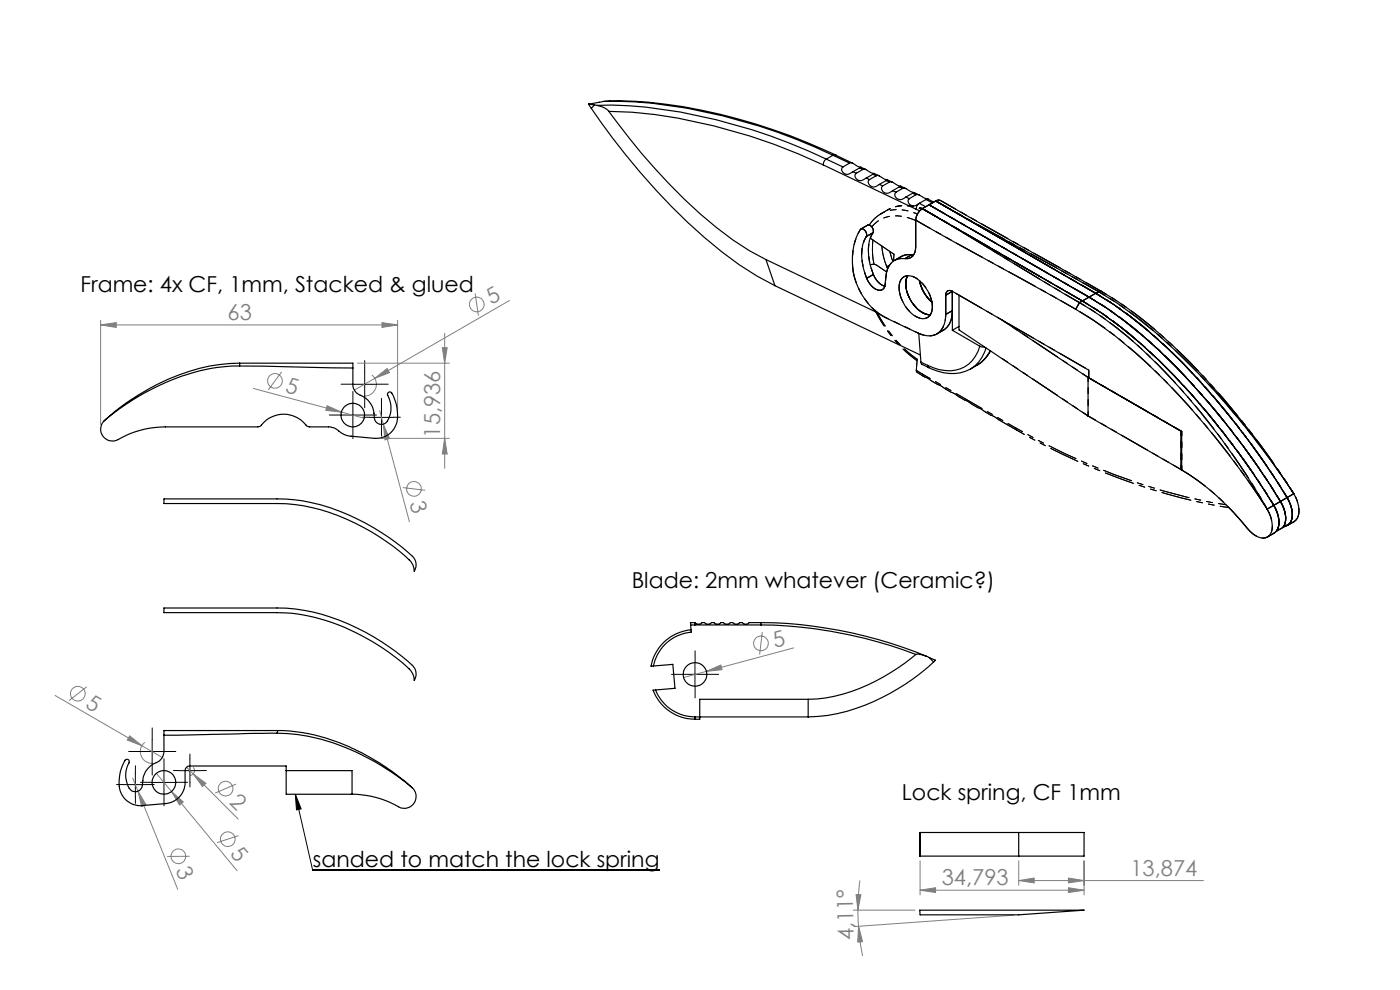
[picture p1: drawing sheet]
<svg xmlns="http://www.w3.org/2000/svg" width="297mm" height="210mm" viewBox="0 0 297 210" stroke-linecap="round" stroke-linejoin="round" font-family="sans-serif">
<defs><g id="words">
<g font-size="4.7">
<text x="17.1" y="62">Frame: 4x CF, 1mm, Stacked &amp; glued</text>
<text x="134" y="124.8">Blade: 2mm whatever (Ceramic?)</text>
<text x="191.3" y="169.7">Lock spring, CF 1mm</text>
<text x="66.4" y="184">sanded to match the lock spring</text>
</g>
<g font-size="4.7" fill="#808080">
<text x="104.2" y="64.8" transform="rotate(-30 104.2 64.8)">5</text>
<text x="48.3" y="67.9">63</text>
<text x="60.4" y="83.1" transform="rotate(15 60.4 83.1)">5</text>
<text x="93.4" y="92.8" transform="rotate(-90 93.4 92.8)">15,936</text>
<text x="86.8" y="106.6" transform="rotate(75 86.8 106.6)">3</text>
<text x="164.4" y="137.4" transform="rotate(-15 164.4 137.4)">5</text>
<text x="17.9" y="149.9" transform="rotate(30 17.9 149.9)">5</text>
<text x="48.5" y="170.3" transform="rotate(45 48.5 170.3)">2</text>
<text x="37.2" y="184.6" transform="rotate(68 37.2 184.6)">3</text>
<text x="48.7" y="181.1" transform="rotate(50 48.7 181.1)">5</text>
<text x="239.8" y="185.7">13,874</text>
<text x="199.8" y="187.8">34,793</text>
<text x="181.1" y="199.5" transform="rotate(-91 181.1 199.5)">4,11°</text>
</g>
</g></defs>
<g fill="none" stroke="#808080" stroke-width=".21">
<path d="M21.3 68.9l3.4-.5v1.1zM21.3 67.9v22.2M21.3 68.9h63M59.8 78.9l-2.9 3.8M75.8 77h19.6M78.9 79.5a2.5 2.5 0 0 1 .8 2.8 2.5 2.5 0 0 1-2.3 1.7M81 68.4l3.3 .5-3.3 .6zM84.3 67.9v19.2M93.8 73.8h1.1l-.6 3.2zM94.3 70.7v28.6M100.8 62.2l.7 4.7M108.1 63.7l-28.6 16.5"/>
<path d="M53.8 82.4l23.5 6.3M69.4 86.1l3 1.3-3.3-.3zM79.5 80.2l2.6-2 .5 .8zM79.5 80.2l-4.3 2.6M80.5 87.1l6.4 23.6M80.8 93h14.6M81.3 90l1.4 3-1 .3zM94.3 93l.6 3.3h-1.1zM85.4 103.4l4.8 .6M161.7 134.1l-.6 4.7M168.4 137.4l-18.5 5M11.7 147.5l22.7 13.2"/>
<path d="M18.4 145.7l-3.8 2.9M27.5 156.1l2.6 2.1-3.1-1.2zM30.7 157.5a2.49 2.49 0 0 0-.8 2.7 2.49 2.49 0 0 0 2.3 1.7M149.9 142.4l3-1.3 .3 1zM149.9 142.4l-4.9 1.3M28.2 165.1l1.1 2.7M29.3 167.8l1.7 2.9-.9 .4zM29.3 167.8l8.4 20.9M33.2 164l3.2 3.9M36.4 167.9l2.5 2.2-.8 .7zM36.4 167.9l13.9 16.8M39.6 162.8l1.4 1.4"/>
<path d="M41 162.8a.99 .99 0 0 1 .2 1 .99 .99 0 0 1-.9 .7M41 164.2l2.7 1.9-.7 .8zM41 164.2l9.5 9.5M50.1 166.3l-4.5 1.9M50.6 177.3l-4.6 1.4M40.2 181.6l-4.7 .1M181 193.1h13.1M181.6 189.8h1l-.6 3.3zM182 193.1l.1 3.4M182.1 196.5l.9 3.2-1 .1zM182.1 196.5l.3 2.4 .6 3.9M182.4 186.8l-.3 3.1-.1 3.2"/>
<path d="M195.2 188.8l3.3-.5v1zM195.2 182.6v7.2M195.2 188.8h34.8M215.1 194.1l-34 2.5M216.1 186.8l3.3-.5v1zM216.1 182.6v5.2M216.1 186.8h39.2M226.7 186.3l3.3 .5-3.3 .5zM226.7 188.3l3.3 .5-3.3 .5zM230 182.6v7.2"/>
<circle cx="101.1" cy="64.6" r="1.55"/>
<circle cx="58.3" cy="80.8" r="1.56"/>
<circle cx="87.8" cy="103.7" r="1.56"/>
<circle cx="161.4" cy="136.5" r="1.56"/>
<circle cx="16.5" cy="147.1" r="1.57"/>
<circle cx="47.9" cy="167.3" r="1.56"/>
<circle cx="48.3" cy="178" r="1.56"/>
<circle cx="37.8" cy="181.6" r="1.56"/>
</g>
<g fill="none" stroke="#000" stroke-width=".21">
<path d="M77.4 79v5M72.4 88h5M74.9 85.5v5M74.9 81.5h4.9M78.4 88.5h5M80.9 86v5M29.8 159.4h5M32.3 156.9v5M145 143h4.9M147.4 140.6v4.9M26.2 166.4h5M28.7 163.9v5"/>
<path d="M32.3 166h5M34.8 163.5v5M37.8 163.5h5M40.3 161v5M62.7 168.5l3.6 16.1h73.5M62.7 168.5l1.2 3.1-1 .2z"/>
</g>
<g fill="none" stroke="#000" stroke-width=".21" stroke-dasharray="15.2 1.3 1.3 1.3">
<path d="M77.4 79v-2.5M72.4 88h-2.5M74.9 85.5v-2.5M74.9 90.5v2.5M74.9 81.5h-2.5M77.4 88h2.5M77.4 84v2.5M78.4 88.5h-1.5M79.9 81.5h2.5M80.9 86v-1.5M80.9 91v1.5M83.4 88.5h1.5"/>
<path d="M29.8 159.4h-2.5M32.3 156.9v-2.5M34.8 159.4h2.5M145 143h-2.5M147.5 140.5v-2.5M147.5 145.5v2.5M150 143h2.5M26.2 166.4h-1.5M28.7 163.9v-1.5M28.7 168.9v1.5M31.2 166.4h1.5M32.3 165.9h-2.5"/>
<path d="M32.3 161.9v2.5M34.8 163.4v-2.5M34.8 168.4v2.5M37.3 165.9h2.5M37.8 163.4h-1M40.3 160.9v-1M40.3 165.9v1M42.8 163.4h1"/>
</g>
<path d="M62.7 168.5l1.2 3.1-1 .2z" fill="#000"/>
<g fill="#808080">
<path d="M27.5 156.1l2.6 2.1-3.1-1.2z"/>
<path d="M69.4 86.1l3 1.3-3.3-.3z"/>
<path d="M149.9 142.4l3-1.3 .3 1z"/>
<path d="M79.5 80.2l2.6-2 .5 .8z"/>
<path d="M81.3 90l1.4 3-1 .3z"/>
<path d="M29.3 167.8l1.7 2.9-.9 .4z"/>
<path d="M36.4 167.9l2.5 2.2-.8 .7z"/>
<path d="M41 164.2l2.7 1.9-.7 .8z"/>
<path d="M21.3 68.9l3.4-.5v1.1zM81 68.4l3.3 .5-3.3 .6zM216.1 186.8l3.3-.5v1zM226.7 186.3l3.3 .5-3.3 .5zM195.2 188.8l3.3-.5v1zM226.7 188.3l3.3 .5-3.3 .5z"/>
<path d="M93.8 73.8h1.1l-.6 3.2zM94.3 93l.6 3.3h-1.1z"/>
<path d="M181.6 189.8h1l-.6 3.3zM182.1 196.5l.9 3.2-1 .1z"/>
</g>
<g fill="none" stroke="#000" stroke-width=".21" stroke-dasharray="6.3 1.3 1.3 1.3 1.3 1.3">
<path d="M182.6 48.7a.84 .84 0 0 1 1.2 .7v.8M183.9 59a3.3 3.3 0 0 0 3.1 2.5 1.29 1.29 0 0 0 .8-1.2M184.1 47.7l-1.4 .9M184.1 47.7a1.17 1.17 0 0 1 1.1 1.7M185.2 50.9l-.1 3.3M185.2 49.4l-1.4 .8M185.3 58.2l-1.4 .8M185.3 58.2l.6 1.1a3.5 3.5 0 0 0 1.8 1.4M185.4 56.1l-.3-1.9M186 56.3l-.7-.2-.7 .1M186 56.3l2.1 1.4M186.9 45.4a7.3 7.3 0 0 0-2.5 2.3"/>
<path d="M186.9 45.4v-.1M187.1 52.2a14.8 14.8 0 0 0 1 4.4M188.1 56.6l.2 .4M188.3 44.5l-1.4 .8M188.7 56.2l-.6 .4M188.8 53.3l.6 2.2M189.5 55.4l.2-1.5M189.7 53.9l-5.1-3.4M191.2 54.4l-1.4 .8M191.2 54.4a3.4 3.4 0 0 1 2.2-.4M192 54.8a2.09 2.09 0 0 0 2.3-2.5M193.4 54l-1.4 .8"/>
<path d="M193.4 54h.4M194.3 46.7v5.6M194.3 46.7a3.1 3.1 0 0 1 1.4-2.5M195.1 59.5a8.2 8.2 0 0 0 2.6 4.6M195.7 44.2l1.4-.8M197.1 43.4l1.4-.8M198.5 42.6l.4-.2 .6 .1M187.8 60.3l.1-1.6M194.4 78.5l1.3 .9M194.4 78.5l.2-2.3M194.5 79l1.4 .8M194.5 79l-.1-.5"/>
<path d="M195.7 79.4l.2 .4M195.9 79.8l.2 .1M197.7 64.1a8.2 8.2 0 0 1-2.6-4.6M198.8 70.8l1.4-.8M200.2 70a4.3 4.3 0 0 0 1.8-4.1M200.6 62.6v4.1M202 61.8a.86 .86 0 0 0-1-.1 .86 .86 0 0 0-.4 .9M202 61.8l-1.4 .8M202 65.9l-1.4 .8M202 65.9v-4.1M229 64.2l-.8 1.4M229 64.2l.6-.4"/>
<path d="M229.6 63.8l1.4-.8M231 63l1.5-.8M232.5 62.2l.6-.3M233.6 61.8l-.5 .1M197.8 80.9l1.2 .7M197.8 80.9l-1.7-1M200.6 82.5l1.2 .7M200.6 82.5l-1.6-.9M203.4 84.2l1.2 .6M203.4 84.2l-1.6-1M206.3 85.8l1.1 .7M206.3 85.8l-1.7-1"/>
<path d="M209.1 87.4l1.2 .7M209.1 87.4l-1.7-.9M211.9 89.1l3.8 2.1M211.9 89.1l-1.6-1M215.5 90.8l.2 .4M231 80.1v-1.6M250.5 99.6a51.6 51.6 0 0 1 14.1 12.5M250.5 99.6h.1M250.5 99.6l.2 .1M250.7 99.7l-.2-.1M268.8 108l1.4-.8M268.9 113.9l1.4-.8"/>
<path d="M270.2 107.2a5.8 5.8 0 0 1 .8 5.1l-.2 .4M270.2 107.2l1.4-.8M271.6 106.4l1.5-.9M272.2 111.9a4.8 4.8 0 0 0-.2-4.9l-.4-.6M272.2 111.9l-1.4 .8M273.1 105.5l1.4-.8M273.1 111.4l1.5-.8M273.6 111.1l-1.4 .8M273.6 111.1a4.8 4.8 0 0 0-.2-4.9l-.3-.7"/>
</g>
<path d="M229 64.2a94.1 94.1 0 0 1 23.6 20.7 151.7 151.7 0 0 1 16.2 23.1M229.6 63.8a93.7 93.7 0 0 1 23.2 19.9 165.8 165.8 0 0 1 17.4 23.5M271.6 106.4a153.3 153.3 0 0 0-30.9-36.6l-6.4-4.8-3.3-2M273.1 105.5a153.3 153.3 0 0 0-31-36.6l-6.4-4.7-3.2-2M274.5 104.7a163.1 163.1 0 0 0-29.9-35.2l-3-2.4a69.1 69.1 0 0 0-8-5.3" fill="none" stroke="#000" stroke-width=".21" stroke-dasharray="6.3 1.3 1.3 1.3 1.3 1.3" stroke-dashoffset="5"/>
<path d="M195.7 44.2l33.9 19.6M231 63l-33.9-19.6M232.5 62.2l-34-19.6M233.6 61.8l-34.1-19.3" fill="none" stroke="#000" stroke-width=".21" stroke-dasharray="6.3 1.3 1.3 1.3 1.3 1.3" stroke-dashoffset="2.6"/>
<path d="M215.7 91.2a135 135 0 0 0 45 16.5M250.5 99.6l-19.7-11.4M250.5 91.4l-19.7-11.3M250.7 91.5l-19.7-11.4" fill="none" stroke="#000" stroke-width=".21" stroke-dasharray="6.3 1.3 1.3 1.3 1.3 1.3" stroke-dashoffset="4.5"/>
<path d="M195.7 44.2a8.7 8.7 0 0 0-7.4 .3" fill="none" stroke="#000" stroke-width=".21" stroke-dasharray="6.3 1.3 1.3 1.3 1.3 1.3" stroke-dashoffset="5.7"/>
<path d="M185.6 65.8a28.9 28.9 0 0 0 9 10.7M233.1 61.9l-34.6-19.3" fill="none" stroke="#000" stroke-width=".21" stroke-dasharray="6.3 1.3 1.3 1.3 1.3 1.3" stroke-dashoffset="2.5"/>
<path d="M182.6 48.7a12.6 12.6 0 0 0-1.7 7.9M230.8 88.2v-8.1M250.5 99.6v-8.2M250.7 91.5v8.2" fill="none" stroke="#000" stroke-width=".21" stroke-dasharray="6.3 1.3 1.3 1.3 1.3 1.3" stroke-dashoffset="5.4"/>
<path d="M183.8 50.2a9.3 9.3 0 0 0-.3 7.7l.4 1.1M185.2 49.4a9.3 9.3 0 0 0-.3 7.7l.4 1.1M230.8 80.1l-18.2-12.2M230.8 88.2l-18.2-12.2M274.5 104.7a169.9 169.9 0 0 0-29.3-34.2 77.8 77.8 0 0 0-12.1-8.6" fill="none" stroke="#000" stroke-width=".21" stroke-dasharray="6.3 1.3 1.3 1.3 1.3 1.3" stroke-dashoffset="4.9"/>
<path d="M268.8 108a163.3 163.3 0 0 0-28.1-33.3 76.7 76.7 0 0 0-12.5-9.1" fill="none" stroke="#000" stroke-width=".21" stroke-dasharray="6.3 1.3 1.3 1.3 1.3 1.3" stroke-dashoffset="-1"/>
<path d="M197.8 65.1a7.3 7.3 0 0 0-4.6-6.6 2.08 2.08 0 0 0-2.5 2.5 7.3 7.3 0 0 0 4.7 6.5 2.08 2.08 0 0 0 2.4-2.4" fill="none" stroke="#000" stroke-width=".21" stroke-dasharray="6.3 1.3 1.3 1.3 1.3 1.3" stroke-dashoffset="3.3"/>
<path d="M231 78.5l-29-16.7" fill="none" stroke="#000" stroke-width=".21" stroke-dasharray="6.3 1.3 1.3 1.3 1.3 1.3" stroke-dashoffset="-.8"/>
<path d="M194.8 70.7a3.6 3.6 0 0 0 5.4-1.6l.4-1.5v-.9" fill="none" stroke="#000" stroke-width=".21" stroke-dasharray="6.3 1.3 1.3 1.3 1.3 1.3" stroke-dashoffset="5.1"/>
<path d="M187.8 67.3l7 3.4" fill="none" stroke="#000" stroke-width=".21" stroke-dasharray="6.3 1.3 1.3 1.3 1.3 1.3" stroke-dashoffset="5.6"/>
<path d="M186 66.2a27.8 27.8 0 0 0 8.6 10M187.8 67.3a13.9 13.9 0 0 1-6.9-10.7" fill="none" stroke="#000" stroke-width=".21" stroke-dasharray="6.3 1.3 1.3 1.3 1.3 1.3" stroke-dashoffset="2.9"/>
<path d="M187.9 58.7a3.6 3.6 0 0 1 4.1-3.9M270.3 113.1a3.1 3.1 0 0 0 .9-3.8l-1-2.1M274.6 110.6a3.1 3.1 0 0 0 .8-3.7l-.9-2.2" fill="none" stroke="#000" stroke-width=".21" stroke-dasharray="6.3 1.3 1.3 1.3 1.3 1.3" stroke-dashoffset="3.2"/>
<path d="M195.7 44.2l33.3 20M228.2 65.6l-33.9-18.9" fill="none" stroke="#000" stroke-width=".21" stroke-dasharray="6.3 1.3 1.3 1.3 1.3 1.3" stroke-dashoffset="2.8"/>
<path d="M264.6 112.1a4.4 4.4 0 0 0 3.8 2 2.47 2.47 0 0 0 1.5-3.2l-.4-1.5-.7-1.4" fill="none" stroke="#000" stroke-width=".21" stroke-dasharray="6.3 1.3 1.3 1.3 1.3 1.3" stroke-dashoffset="3.8"/>
<path d="M192.6 58.5a5.7 5.7 0 0 0 1 5.8 4.8 4.8 0 0 0 3.8 2.5M197.4 66.8a5.7 5.7 0 0 1-4.6-3.8 4.8 4.8 0 0 1-.2-4.5" fill="none" stroke="#000" stroke-width=".21" stroke-dasharray="6.3 1.3 1.3 1.3 1.3 1.3" stroke-dashoffset="4.1"/>
<path d="M272.6 111.6a2.14 2.14 0 0 0 1.6-2.5 7.2 7.2 0 0 0-1.1-3.6" fill="none" stroke="#000" stroke-width=".21" stroke-dasharray="6.3 1.3 1.3 1.3 1.3 1.3" stroke-dashoffset="3.5"/>
<path d="M194.3 46.8a8.1 8.1 0 0 0-8.2 .2l-1.2 1.1M195.7 79.4l19.8 11.4" fill="none" stroke="#000" stroke-width=".21" stroke-dasharray="6.3 1.3 1.3 1.3 1.3 1.3" stroke-dashoffset="4.4"/>
<path d="M215.5 90.8a134 134 0 0 0 44.6 16.3" fill="none" stroke="#000" stroke-width=".21" stroke-dasharray="6.3 1.3 1.3 1.3 1.3 1.3" stroke-dashoffset="4.7"/>
<path d="M186.9 45.3a8.5 8.5 0 0 1 7.7 .1" fill="none" stroke="#000" stroke-width=".21" stroke-dasharray="6.3 1.3 1.3 1.3 1.3 1.3" stroke-dashoffset="5.5"/>
<path d="M195.5 44.4a8.3 8.3 0 0 0-7.2 .1" fill="none" stroke="#000" stroke-width=".21" stroke-dasharray="6.3 1.3 1.3 1.3 1.3 1.3" stroke-dashoffset="5.8"/>
<g fill="none" stroke="#000" stroke-width=".25">
<path d="M124.8 22.1h.1M124.8 22.1l1.3 .2M124.8 22.1l.6 .9M125.4 23a141.3 141.3 0 0 0 27.7 30.4l3.7 2.8 3.8 2.4 3.8 2M126.1 22.3l.5 .1M126.1 22.3l-.7 .7M126.6 22.4a86.8 86.8 0 0 1 25.3 3 120.8 120.8 0 0 1 23.4 8.4M126.6 22.4a4 4 0 0 1 2.6 1.2M128.1 21.5a95.5 95.5 0 0 1 32.2 4.8 122.7 122.7 0 0 1 16.9 6.5M128.1 21.5l-3.3 .6M128.1 21.5a90.1 90.1 0 0 1 25.3 3.1 119.4 119.4 0 0 1 23.3 8.3M129.2 23.6a131.9 131.9 0 0 0 22.8 24.7l3.5 2.6 3.5 2.3 3.5 1.9"/>
<path d="M129.2 23.6a108.5 108.5 0 0 1 40.2 9.1l5.3 2.3M174.7 35l19.7 9.4M175.3 33.8a1.32 1.32 0 0 0-.6 1.2M175.3 33.8l3.5 1.6M176.7 32.9l3.5 1.7M176.7 32.9l-1.4 .9M177.2 32.9h.1M177.2 32.9h-.5M177.2 32.9l3.7 1.7M178.8 35.4a.85 .85 0 0 0-.2 .9 .85 .85 0 0 0 .7 .6 2.05 2.05 0 0 0 1.6-.5M180.2 34.6h.6l1.2 .7 .6 .2M180.2 34.6l-1.4 .8"/>
<path d="M180.9 36.4l.7 .4M181.6 36.8a1.03 1.03 0 0 0 .2 1.3 1.03 1.03 0 0 0 1.4 0l.6-.3M182.4 35.6l.7 .3M182.4 35.6l-1.5 .8M182.6 35.5l-.2 .1M182.6 35.5l1.1 .5M183.1 35.9h.6l1.1 .7 .7 .2-.3 .2M183.1 35.9l-1.5 .9M183.8 37.8l.7 .3M184.5 38.1a1.03 1.03 0 0 0 .1 1.4 1.03 1.03 0 0 0 1.4 0l.5-.4M185.2 37l.7 .3M185.2 37l-1.4 .8"/>
<path d="M185.5 36.8l1 .5M185.9 37.3h.6l1.1 .7 .7 .2-.3 .1M185.9 37.3l-1.4 .8M186.5 39.1l.8 .3M187.3 39.4a1.04 1.04 0 0 0 .1 1.4 1.04 1.04 0 0 0 1.4 0l.6-.3M188 38.3l.7 .3M188 38.3l-1.5 .8M188.3 38.2l1.1 .5M188.7 38.6h.6l1.1 .7 .7 .2-.3 .1M188.7 38.6l-1.4 .8M190.8 39.6l.7 .4M190.8 39.6l-1.4 .9"/>
<path d="M191.1 39.5l1.1 .5M191.5 40l.1-.1a1.35 1.35 0 0 1 1.2 .5l1.1 .4-.3 .2M191.5 40l-1.4 .8M162.5 55.1l23.7 11.2M162.5 55.1l1.9 5.5M182.7 48.6l1.4-.8a1.18 1.18 0 0 1 1.1 1.6M183.8 50.2a1.23 1.23 0 0 0-1.1-1.7 13 13 0 0 0-.5 12.8 13.5 13.5 0 0 0 5.5 6l7.1 3.4a3.7 3.7 0 0 0 5.2-1.2l.3-.8 .3-2M183.8 50.2a9 9 0 0 0-.4 7.6l.4 1.2M185.2 49.4a8.8 8.8 0 0 0-.4 7.5l.5 1.3M185.2 49.4l-1.4 .8M185.3 58.2a3.9 3.9 0 0 0 2.4 2.5M185.3 58.2l-1.5 .8"/>
<path d="M189.4 40.5l.7 .3M190.1 40.8a1.01 1.01 0 0 0 0 1.2 1.01 1.01 0 0 0 1.2 .3l.9-.5M191.5 58.9a2.79 2.79 0 0 1 3.6 .6 7.5 7.5 0 0 1 2.6 6.3 2.05 2.05 0 0 1-3.3 1.4 7.5 7.5 0 0 1-3.5-7.3zM192 54.8a3.6 3.6 0 0 0-4.1 3.9l-.1 1.6a1.28 1.28 0 0 1-.8 1.2 1.28 1.28 0 0 1-1.4-.2 5 5 0 0 1-1.8-2.3M192.2 41.8l.7 .3M192.5 58.5a5.6 5.6 0 0 0 .9 5.5 5.3 5.3 0 0 0 3.9 2.8 5.5 5.5 0 0 1-4.4-3.7 5.3 5.3 0 0 1-.4-4.6zM192.9 42.1a.99 .99 0 0 0 0 1.3 .99 .99 0 0 0 1.3 .2l.8-.5M193.4 54a4.7 4.7 0 0 0-3.6 1.2M193.4 54l-1.4 .8M193.4 54l.4 .1M193.6 41l.7 .3M193.6 41l-1.4 .8"/>
<path d="M193.9 40.8l1.1 .6M194.2 46.7v5.7a2.04 2.04 0 0 1-2.2 2.4M194.2 46.7l34 18.9M194.3 41.3h.6l1.2 .7 .6 .2-.3 .1M194.3 41.3l-1.4 .8M194.4 44.4l.7 .4M195 43.1a1.33 1.33 0 0 0-.6 1.3M195 43.1l1.4 .7M195.1 59.5v.3a8.4 8.4 0 0 0 2.6 4.3 8 8 0 0 1-2.6-4.6zM195.7 44.3l33.3 19.9M195.7 44.3a3.2 3.2 0 0 0-1.5 2.4M195.7 44.3l33.9 19.5"/>
<path d="M196.4 42.3l1.4 .7-.7 .5M196.4 42.3l-1.4 .8M196.7 42.2l.2 .1M196.9 42.3l1.2 .6M196.9 42.3h-.5M197.1 43.5l33.9 19.5a94.3 94.3 0 0 1 21.6 18.1 160.7 160.7 0 0 1 19 25.3M197.1 43.5l-1.4 .8M198.5 42.6l.4-.1h.6l34.1 19.3M198.5 42.6l34.5 19.3M198.5 42.6l-1.4 .9M198.5 42.6l33.9 19.6M50.8 77.6a42.9 42.9 0 0 0-23 7.4l-2.5 1.8-3.2 2.4"/>
<path d="M50.8 77.6l24.1 .5M50.8 77v.6M50.8 77a41.6 41.6 0 0 0-19.6 5.7 48.2 48.2 0 0 0-9.1 6.5M50.8 77h24.1v1.1M74.9 78.1v3.4a2.58 2.58 0 0 0 2 2.5 5.1 5.1 0 0 1 2.6 4.9 1.53 1.53 0 0 0 1.5 1.1 1.53 1.53 0 0 0 1.4-1.2 5.9 5.9 0 0 0-.2-5.2 .49 .49 0 0 1 .4-.5 .49 .49 0 0 1 .5 .3 8.2 8.2 0 0 1 .6 7.3 4.4 4.4 0 0 1-4.3 2.3l-4.9-.5a6.1 6.1 0 0 1-3.4-1.6l-1.1-.4-4.7-.1a6.7 6.7 0 0 0-5.9-2.5 6.3 6.3 0 0 0-4.2 2.5l-.4 .1h-19.7a21.7 21.7 0 0 0-10.7 3 2.5 2.5 0 0 1-2.7-1.2 2.5 2.5 0 0 1 .4-3.1M164.4 60.6l30.9 14.7M194.9 70.7l.5 6.1M195.4 76.8l.1 .4 1.6 .8M195.4 76.8l1.4 .7M196.8 77.5l.3 .5M200.6 66.7l1.4-.8a4.7 4.7 0 0 1-3.2 4.9M200.6 62.6v4.1"/>
<path d="M202 61.8a.87 .87 0 0 0-1-.1 .87 .87 0 0 0-.4 .9M202 61.8l29 16.7v1.6M202 61.8l-1.4 .8M202 61.8v8.3M202 70.1l5.9 3.3M203.4 62.6v7.4l27.4 18.3M203.4 69.2l-1.4 .9M207.9 73.4a6.8 6.8 0 0 1-8.7 5l-2.4-.9M207.9 73.4l1 .2M209.2 73.8a7.4 7.4 0 0 1-9 5.3l-3.1-1.1M210.1 74.4a8.2 8.2 0 0 1-4.2 3.9M210.1 74.5a7.7 7.7 0 0 1-2.6 2.8"/>
<path d="M212.6 67.9l18.2 12.2M228.2 65.6a98.4 98.4 0 0 1 20 16.3 173.3 173.3 0 0 1 20.6 26.1M229 64.2l-.8 1.4M229 64.2a92.1 92.1 0 0 1 23.4 20.6 151.7 151.7 0 0 1 16.4 23.2M229.6 63.8a98.8 98.8 0 0 1 23.3 20 166.8 166.8 0 0 1 17.3 23.4M229.6 63.8l-.6 .4M232.4 62.2a100.2 100.2 0 0 1 25.6 22.6 164.1 164.1 0 0 1 15.1 20.7M232.4 62.2l-2.8 1.6M233 61.9a103.1 103.1 0 0 1 24.4 20.7 186.2 186.2 0 0 1 17.1 22.1M233 61.9l-.6 .3M233.6 61.8a92.9 92.9 0 0 1 21.8 18.2 173 173 0 0 1 14.5 17.9M233.6 61.8l-.6 .1"/>
<path d="M230.8 88.3l19.7 11.3M230.8 80.1v8.2M230.8 80.1l19.9 11.4v8.2l-.2-.1M250.5 99.6a54.4 54.4 0 0 1 14.8 13.2 3.1 3.1 0 0 0 3.7 1 3.6 3.6 0 0 0 .6-4.1l-.8-1.7M250.5 99.6h.1M250.5 91.4v8.2M269.9 98l4.6 6.7M34.8 105.8h24a41.2 41.2 0 0 1 22.2 7.2l4.3 3.1a8.7 8.7 0 0 1 2.8 2.7 2.55 2.55 0 0 1-.2 2.4 3.2 3.2 0 0 0-1.1-2.5 47.3 47.3 0 0 0-22.5-11.4l-3.7-.5h-1.8h-24zM270.2 107.2a6.2 6.2 0 0 1 .9 4.9 3.6 3.6 0 0 1-2.2 1.8M271.6 106.4a5.1 5.1 0 0 1 .6 5.5M271.6 106.4l-2.8 1.6M273.1 105.5a5.2 5.2 0 0 1 .5 5.6l-2.8 1.6a5.3 5.3 0 0 0-.6-5.5"/>
<path d="M273.1 105.5a5.5 5.5 0 0 1 .5 5.5l-.4 .4-.6 .2M273.1 105.5l-1.5 .9M274.5 104.7a5.5 5.5 0 0 1 .6 5.5l-.6 .5-1.4 .8M274.5 104.7l-1.4 .8M34.8 129h24a42.4 42.4 0 0 1 23.7 8.2l2.8 2a8.4 8.4 0 0 1 2.8 2.7 2.63 2.63 0 0 1-.2 2.4 3.9 3.9 0 0 0-1.9-3.1 45.5 45.5 0 0 0-25.1-11.2h-26.1zM146.5 132.6l.1 1.5a9 9 0 0 0-8 7.2M146.6 133.6a9.5 9.5 0 0 0-8.5 7.7h.5M147.4 132.6h-.9M147.4 132.1h-.7a.3 .3 0 0 0-.3 .2 .3 .3 0 0 0 .1 .3M147.4 132.1v.5M147.4 132.1a1.05 1.05 0 0 0 1.5 0h.5a1.06 1.06 0 0 0 1.6 0h.4a1.02 1.02 0 0 0 1.5 0h.5a1.05 1.05 0 0 0 1.5 0h.5a1.05 1.05 0 0 0 1.6 0h.4a1.02 1.02 0 0 0 1.5 0h2.5M147.4 132.6h14"/>
<path d="M161.4 132.6a95.2 95.2 0 0 1 32.9 6.2M161.4 132.1v.5M161.4 132.1a94.5 94.5 0 0 1 35.2 7.1M194.3 138.8l.5-.1 1.8 .5M194.3 138.8a41.4 41.4 0 0 1-19.1 9.3l-3.7 .2M196.6 139.2l.5 .3M197.1 139.5l.9 .9M197.1 139.5l1.3 .5-.4 .4M34.8 156v3.4a3 3 0 0 1-2.5 2.8 4.8 4.8 0 0 0-2.1 4.4 1.54 1.54 0 0 1-1.4 1.4 1.54 1.54 0 0 1-1.6-1.3 5.6 5.6 0 0 1 .2-5 .49 .49 0 0 0-.3-.6 .49 .49 0 0 0-.6 .2 8.2 8.2 0 0 0-.6 7.3 4.6 4.6 0 0 0 4.3 2.3l5-.4a4.5 4.5 0 0 0 4.1-4.5v-2.5a1.02 1.02 0 0 1 1-1h20.4v6h14v-5h-14M58.8 155v.5M58.8 155a41.6 41.6 0 0 1 21.1 6.5 49.4 49.4 0 0 1 7.6 5.6M58.8 155.5a44.5 44.5 0 0 1 24.2 8.3l4.5 3.3"/>
<path d="M58.8 155.5l-24 .5M58.8 155h-24v1M138.6 141.3l4.1-.4 .5 5.1-4.1 .4M139.1 146.4a9 9 0 0 0 8.3 5.7M139.1 146.4h-.6a9.6 9.6 0 0 0 8.9 6.2M147.4 152.1v.5M147.4 152.1h24.1M171.5 148.3h-23.1v4.3h-1M171.5 148.3v3.8M198 140.4a44.9 44.9 0 0 1-22.4 11.4l-4.1 .3M87.5 167.1a2.5 2.5 0 0 1 .3 3.3 2.5 2.5 0 0 1-3.3 .7 19.9 19.9 0 0 0-10-2.6M195.1 176.6h34.9v5h-34.9z"/>
<path d="M195.2 176.6v5M216.1 176.6v5M195.1 193.1h34.9l-13.9 1h-20.9z"/>
<circle cx="74.9" cy="88.1" r="2.5"/>
<circle cx="147.4" cy="143.1" r="2.5"/>
<circle cx="34.8" cy="166" r="2.51"/>
</g>
<use href="#words"/>
</svg>
